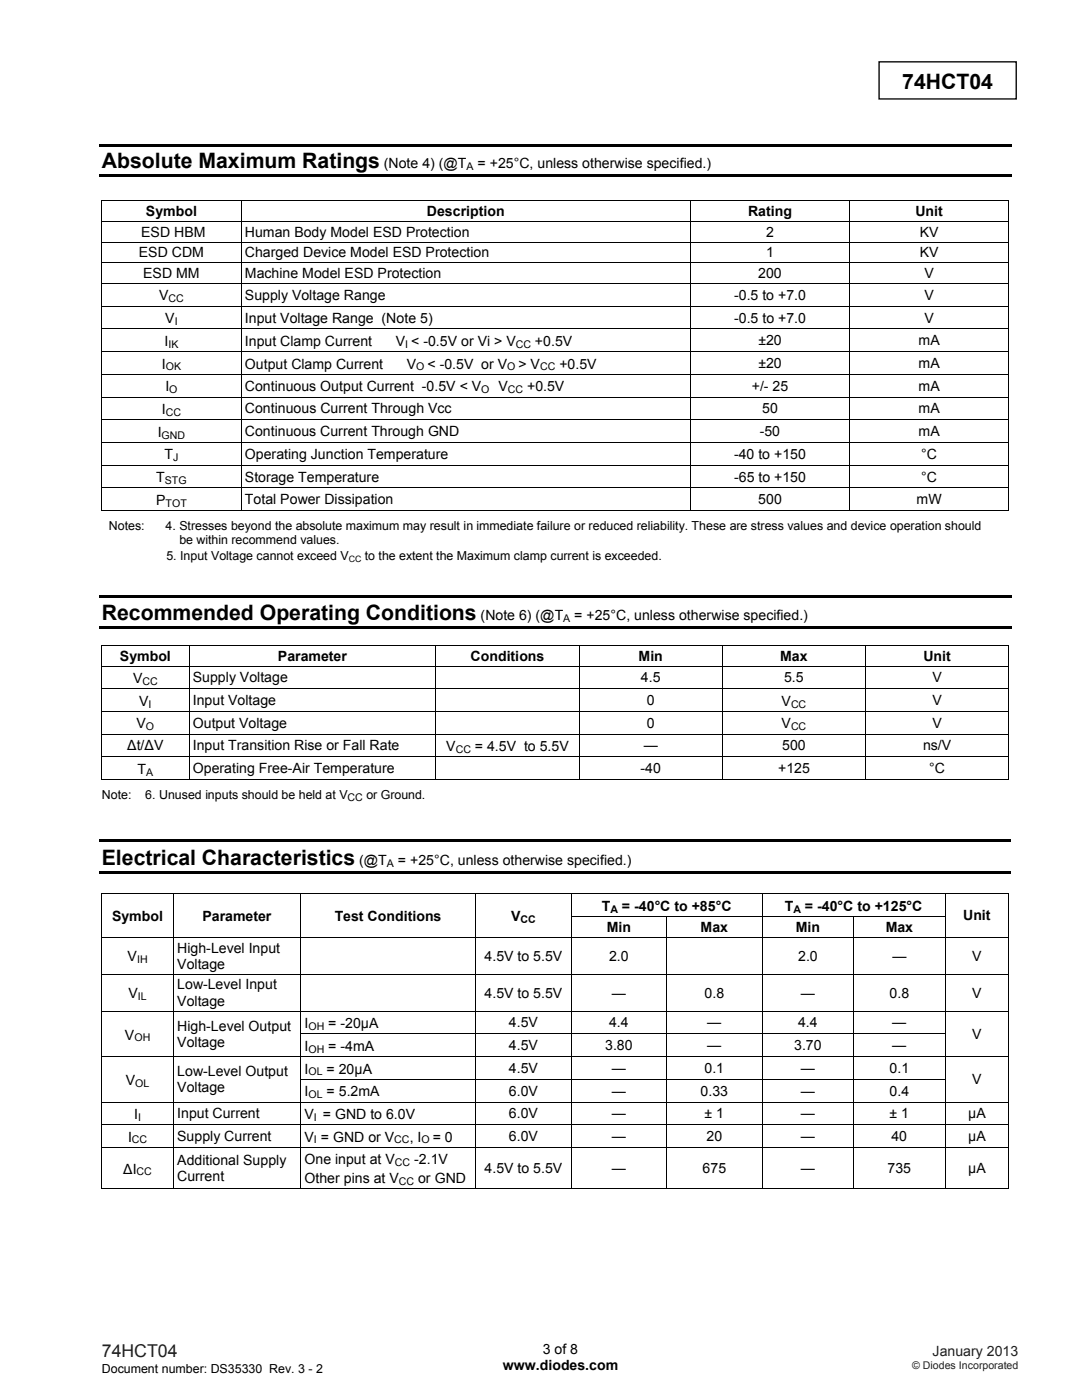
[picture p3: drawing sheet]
<svg xmlns="http://www.w3.org/2000/svg" width="216mm" height="279mm" viewBox="0 0 216 279" stroke-linecap="round" stroke-linejoin="round" font-family="sans-serif">
<defs><g id="words">
<g font-size="4.2">
<text x="180" y="17.7">74HCT04</text>
<text x="20.3" y="33.6">Absolute Maximum Ratings</text>
<text x="20.3" y="123.7">Recommended Operating Conditions</text>
<text x="20.3" y="172.6">Electrical Characteristics</text>
</g>
<text font-size="3.5" fill="#231f20" x="20.3" y="270.9">74HCT04</text>
<g font-size="2.8">
<text x="76.6" y="33.6">(Note 4) (@T</text>
<text x="95.3" y="33.6">= +25°C, unless otherwise specified.)</text>
<text x="28.2" y="47.2">ESD HBM</text>
<text x="29.1" y="43.1">Symbol</text>
<text x="48.9" y="47.2">Human Body Model ESD Protection</text>
<text x="85.2" y="43.1">Description</text>
<text x="149.3" y="43.1">Rating</text>
<text x="152.9" y="47.2">2</text>
<text x="182.7" y="43.1">Unit</text>
<text x="183.5" y="47.2">KV</text>
<text x="27.7" y="51.4">ESD CDM</text>
<text x="48.9" y="51.4">Charged Device Model ESD Protection</text>
<text x="152.9" y="51.4">1</text>
<text x="183.5" y="51.4">KV</text>
<text x="28.6" y="55.5">ESD MM</text>
<text x="31.7" y="60">V</text>
<text x="48.9" y="55.5">Machine Model ESD Protection</text>
<text x="48.9" y="59.8">Supply Voltage Range</text>
<text x="146.5" y="59.8">-0.5 to +7.0</text>
<text x="151.3" y="55.5">200</text>
<text x="184.5" y="55.5">V</text>
<text x="184.5" y="59.8">V</text>
<text x="33" y="64.5">V</text>
<text x="48.9" y="64.4">Input Voltage Range (Note 5)</text>
<text x="146.5" y="64.4">-0.5 to +7.0</text>
<text x="184.5" y="64.4">V</text>
<text x="32.8" y="69">I</text>
<text x="48.9" y="69">Input Clamp Current</text>
<text x="79" y="69">V &lt; -0.5V or Vi &gt; V</text>
<text x="106.7" y="69">+0.5V</text>
<text x="151.3" y="68.9">±20</text>
<text x="183.3" y="68.9">mA</text>
<text x="32.3" y="73.6">I</text>
<text x="48.9" y="73.6">Output Clamp Current</text>
<text x="81.2" y="73.6">V</text>
<text x="85.3" y="73.6">&lt; -0.5V or V</text>
<text x="103.4" y="73.6">&gt; V</text>
<text x="111.6" y="73.6">+0.5V</text>
<text x="150" y="78">+/- 25</text>
<text x="151.3" y="73.4">±20</text>
<text x="183.3" y="78">mA</text>
<text x="183.3" y="73.4">mA</text>
<text x="32.3" y="82.6">I</text>
<text x="33" y="78.1">I</text>
<text x="48.9" y="82.5">Continuous Current Through Vcc</text>
<text x="48.9" y="78.1">Continuous Output Current -0.5V &lt; V</text>
<text x="99.5" y="78.1">V</text>
<text x="105.2" y="78.1">+0.5V</text>
<text x="152.1" y="82.5">50</text>
<text x="183.3" y="82.5">mA</text>
<text x="31.5" y="87.2">I</text>
<text x="48.9" y="87">Continuous Current Through GND</text>
<text x="151.6" y="87">-50</text>
<text x="183.3" y="87">mA</text>
<text x="32.8" y="91.7">T</text>
<text x="48.9" y="91.6">Operating Junction Temperature</text>
<text x="146.5" y="91.6">-40 to +150</text>
<text x="183.8" y="91.6">°C</text>
<text x="31.2" y="100.8">P</text>
<text x="31.2" y="96.2">T</text>
<text x="48.9" y="96.1">Storage Temperature</text>
<text x="48.9" y="100.6">Total Power Dissipation</text>
<text x="146.5" y="96.1">-65 to +150</text>
<text x="151.3" y="100.6">500</text>
<text x="182.9" y="100.6">mW</text>
<text x="183.8" y="96.1">°C</text>
<text x="95.9" y="123.7">(Note 6) (@T</text>
<text x="114.6" y="123.7">= +25°C, unless otherwise specified.)</text>
<text x="23.9" y="131.8">Symbol</text>
<text x="55.5" y="131.8">Parameter</text>
<text x="93.9" y="131.8">Conditions</text>
<text x="127.4" y="131.8">Min</text>
<text x="155.7" y="131.8">Max</text>
<text x="184.2" y="131.8">Unit</text>
<text x="26.5" y="136.3">V</text>
<text x="38.5" y="136.2">Supply Voltage</text>
<text x="127.9" y="136.2">4.5</text>
<text x="156.5" y="136.2">5.5</text>
<text x="186.1" y="136.2">V</text>
<text x="27.8" y="140.8">V</text>
<text x="38.5" y="140.7">Input Voltage</text>
<text x="129.1" y="140.7">0</text>
<text x="156" y="140.8">V</text>
<text x="186.1" y="140.7">V</text>
<text x="25.4" y="149.8">Δt/ΔV</text>
<text x="27.2" y="145.4">V</text>
<text x="38.5" y="149.8">Input Transition Rise or Fall Rate</text>
<text x="38.5" y="145.2">Output Voltage</text>
<text x="89" y="149.9">V</text>
<text x="94.8" y="149.9">= 4.5V to 5.5V</text>
<text x="128.4" y="149.8">—</text>
<text x="129.1" y="145.2">0</text>
<text x="156" y="145.4">V</text>
<text x="156.1" y="149.8">500</text>
<text x="184.2" y="149.8">ns/V</text>
<text x="186.1" y="145.2">V</text>
<text x="27.5" y="154.4">T</text>
<text x="38.5" y="154.3">Operating Free-Air Temperature</text>
<text x="127.8" y="154.3">-40</text>
<text x="155.3" y="154.3">+125</text>
<text x="185.4" y="154.3">°C</text>
<text x="71.7" y="172.6">(@T</text>
<text x="79.4" y="172.6">= +25°C, unless otherwise specified.)</text>
<text x="22.4" y="183.7">Symbol</text>
<text x="40.4" y="183.7">Parameter</text>
<text x="66.8" y="183.7">Test Conditions</text>
<text x="102" y="183.8">V</text>
<text x="120.1" y="181.8">T</text>
<text x="121.1" y="186">Min</text>
<text x="124.1" y="181.8">= -40°C to +85°C</text>
<text x="139.8" y="186">Max</text>
<text x="156.6" y="181.8">T</text>
<text x="158.8" y="186">Min</text>
<text x="160.6" y="181.8">= -40°C to +125°C</text>
<text x="176.7" y="186">Max</text>
<text x="192.2" y="183.7">Unit</text>
<text x="25.5" y="191.9">V</text>
<text x="35.4" y="190.1">High-Level Input</text>
<text x="96.7" y="191.7">4.5V to 5.5V</text>
<text x="121.5" y="191.7">2.0</text>
<text x="159.3" y="191.7">2.0</text>
<text x="178.1" y="191.7">—</text>
<text x="194" y="191.7">V</text>
<text x="35.4" y="193.3">Voltage</text>
<text x="35.4" y="197.5">Low-Level Input</text>
<text x="25.6" y="199.2">V</text>
<text x="35.4" y="200.7">Voltage</text>
<text x="96.7" y="199.1">4.5V to 5.5V</text>
<text x="122.1" y="199.1">—</text>
<text x="140.6" y="199.1">0.8</text>
<text x="159.8" y="199.1">—</text>
<text x="177.5" y="199.1">0.8</text>
<text x="194" y="199.1">V</text>
<text x="24.9" y="207.5">V</text>
<text x="35.4" y="205.7">High-Level Output</text>
<text x="35.4" y="208.9">Voltage</text>
<text x="60.8" y="209.7">I</text>
<text x="60.8" y="205.2">I</text>
<text x="65.5" y="205.2">= -20μA</text>
<text x="65.5" y="209.7">= -4mA</text>
<text x="101.6" y="205">4.5V</text>
<text x="101.6" y="209.6">4.5V</text>
<text x="120.8" y="209.6">3.80</text>
<text x="121.5" y="205">4.4</text>
<text x="141.1" y="209.6">—</text>
<text x="141.1" y="205">—</text>
<text x="158.5" y="209.6">3.70</text>
<text x="159.3" y="205">4.4</text>
<text x="178.1" y="209.6">—</text>
<text x="178.1" y="205">—</text>
<text x="194" y="207.3">V</text>
<text x="35.4" y="214.8">Low-Level Output</text>
<text x="60.8" y="214.2">I</text>
<text x="65.2" y="214.2">= 20μA</text>
<text x="101.6" y="214.1">4.5V</text>
<text x="122.1" y="214.1">—</text>
<text x="140.6" y="214.1">0.1</text>
<text x="159.8" y="214.1">—</text>
<text x="177.5" y="214.1">0.1</text>
<text x="25.1" y="216.5">V</text>
<text x="35.4" y="218">Voltage</text>
<text x="60.8" y="218.8">I</text>
<text x="65.2" y="218.8">= 5.2mA</text>
<text x="101.6" y="218.7">6.0V</text>
<text x="122.1" y="218.7">—</text>
<text x="139.8" y="218.7">0.33</text>
<text x="159.8" y="218.7">—</text>
<text x="177.5" y="218.7">0.4</text>
<text x="194" y="216.4">V</text>
<text x="25.5" y="227.8">I</text>
<text x="26.8" y="223.3">I</text>
<text x="35.4" y="227.7">Supply Current</text>
<text x="35.4" y="223.2">Input Current</text>
<text x="60.8" y="227.8">V = GND or V</text>
<text x="60.8" y="223.3">V = GND to 6.0V</text>
<text x="81.7" y="227.8">, I</text>
<text x="86.3" y="227.8">= 0</text>
<text x="101.6" y="227.7">6.0V</text>
<text x="101.6" y="223.2">6.0V</text>
<text x="122.1" y="223.2">—</text>
<text x="122.1" y="227.7">—</text>
<text x="140.6" y="223.2">± 1</text>
<text x="141" y="227.7">20</text>
<text x="159.8" y="227.7">—</text>
<text x="159.8" y="223.2">—</text>
<text x="177.5" y="223.2">± 1</text>
<text x="177.9" y="227.7">40</text>
<text x="193.2" y="227.7">μA</text>
<text x="193.2" y="223.2">μA</text>
<text x="35.4" y="232.5">Additional Supply</text>
<text x="60.8" y="232.4">One input at V</text>
<text x="82.7" y="232.4">-2.1V</text>
<text x="24.6" y="234.2">ΔI</text>
<text x="35.4" y="235.7">Current</text>
<text x="60.8" y="236.1">Other pins at V</text>
<text x="83.4" y="236.1">or GND</text>
<text x="96.7" y="234.1">4.5V to 5.5V</text>
<text x="122.1" y="234.1">—</text>
<text x="140.2" y="234.1">675</text>
<text x="159.8" y="234.1">—</text>
<text x="177.1" y="234.1">735</text>
<text x="193.2" y="234.1">μA</text>
<text x="100.3" y="273.5">www.diodes.com</text>
<text x="108.3" y="270.2">3 of 8</text>
</g>
<text font-size="2.8" fill="#231f20" x="186.1" y="270.6">January 2013</text>
<g font-size="2.5">
<text x="21.7" y="105.7">Notes:</text>
<text x="33" y="105.7">4. Stresses beyond the absolute maximum may result in immediate failure or reduced reliability. These are stress values and device operation should</text>
<text x="33.2" y="111.7">5. Input Voltage cannot exceed V</text>
<text x="35.8" y="108.6">be within recommend values.</text>
<text x="72.8" y="111.7">to the extent the Maximum clamp current is exceeded.</text>
<text x="20.3" y="159.5">Note:</text>
<text x="29" y="159.5">6. Unused inputs should be held at V</text>
<text x="73.1" y="159.5">or Ground.</text>
<text x="20.3" y="274">Document number: DS35330 Rev. 3 - 2</text>
</g>
<g font-size="2.1">
<text x="93.1" y="33.9">A</text>
<text x="33.6" y="60.3">CC</text>
<text x="34.9" y="64.9">I</text>
<text x="33.6" y="69.4">IK</text>
<text x="80.9" y="69.4">I</text>
<text x="102.9" y="69.4">CC</text>
<text x="33.1" y="73.9">OK</text>
<text x="83.1" y="73.9">O</text>
<text x="101.2" y="73.9">O</text>
<text x="107.8" y="73.9">CC</text>
<text x="33.1" y="83">CC</text>
<text x="33.8" y="78.5">O</text>
<text x="96" y="78.5">O</text>
<text x="101.3" y="78.5">CC</text>
<text x="32.3" y="87.5">GND</text>
<text x="34.5" y="92.1">J</text>
<text x="32.9" y="96.6">STG</text>
<text x="33" y="101.1">TOT</text>
<text x="112.4" y="124.1">A</text>
<text x="28.4" y="136.7">CC</text>
<text x="29.7" y="141.2">I</text>
<text x="157.8" y="141.2">CC</text>
<text x="29.1" y="145.7">O</text>
<text x="157.8" y="145.7">CC</text>
<text x="29.2" y="154.8">A</text>
<text x="90.9" y="150.3">CC</text>
<text x="69.4" y="159.8">CC</text>
<text x="77.2" y="172.9">A</text>
<text x="103.9" y="184.2">CC</text>
<text x="121.8" y="182.1">A</text>
<text x="158.3" y="182.1">A</text>
<text x="27.3" y="192.2">IH</text>
<text x="27.5" y="199.6">IL</text>
<text x="26.8" y="207.8">OH</text>
<text x="61.6" y="205.5">OH</text>
<text x="61.6" y="210.1">OH</text>
<text x="61.6" y="214.6">OL</text>
<text x="27" y="216.9">OL</text>
<text x="61.6" y="219.1">OL</text>
<text x="27.6" y="223.7">I</text>
<text x="62.7" y="223.7">I</text>
<text x="26.3" y="228.2">CC</text>
<text x="62.7" y="228.2">I</text>
<text x="78.7" y="228.2">CC</text>
<text x="78.8" y="232.7">CC</text>
<text x="84.1" y="228.2">O</text>
<text x="27.3" y="234.6">CC</text>
<text x="79.6" y="236.4">CC</text>
</g>
<text font-size="2.1" fill="#231f20" x="182" y="273.2">© Diodes Incorporated</text>
<text font-size="1.8" x="69.6" y="112.1">CC</text>
</g></defs>
<path d="M175.4 12.3h27.4v7.4h-27.4z" fill="none" stroke="#000" stroke-width=".26"/>
<g fill="#000">
<path d="M19.8 28.7h182v.6h-182zM19.8 34.8h182v.5h-182zM20.2 40h.2v.2h-.2zM201.2 40h.2v.2h-.2zM19.8 118.9h182v.5h-182zM201.2 101.9h.2v.1h-.2zM19.8 124.9h182v.6h-182zM20.2 128.7h.2v.2h-.2zM201.2 128.7h.2v.2h-.2zM201.2 155.5h.2v.2h-.2zM19.8 167.4h181.9v.5h-181.9zM19.8 173.8h181.9v.6h-181.9z"/>
<path d="M20.2 178.3h.2v.2h-.2zM201.2 178.3h.2v.2h-.2zM20.2 182.9h.2v.1h-.2zM34.5 182.9h.2v.1h-.2zM59.9 182.9h.2v.1h-.2zM94.8 182.9h.2v.1h-.2zM201.2 182.9h.2v.1h-.2zM20.2 206.2h.2v.2h-.2zM20.2 215.3h.2v.2h-.2zM34.5 206.2h.2v.2h-.2zM34.5 215.3h.2v.2h-.2zM201.2 206.2h.2v.2h-.2z"/>
<path d="M201.2 215.3h.2v.2h-.2zM201.2 237.1h.2v.2h-.2z"/>
</g>
<g fill="none" stroke="#000" stroke-width=".2">
<path d="M20.2 40.1h181.2M20.2 44.2h181.2M20.2 48.3h181.2M20.2 52.5h181.2M20.2 56.6h181.2M20.3 40.2v3.9M20.3 44.3v4M20.3 48.4v4M20.3 52.6v3.9M20.3 56.7v4.3M48.1 40.2v3.9M48.1 44.3v4"/>
<path d="M48.1 48.4v4M48.1 52.6v3.9M48.1 56.7v4.3M137.8 40.2v3.9M137.8 44.3v4M137.8 48.4v4M137.8 52.6v3.9M137.8 56.7v4.3M169.5 40.2v3.9M169.5 44.3v4M169.5 48.4v4M169.5 52.6v3.9"/>
<path d="M169.5 56.7v4.3M201.3 40.2v3.9M201.3 44.3v4M201.3 48.4v4M201.3 52.6v3.9M201.3 56.7v4.3M20.2 61.1h181.2M20.2 65.7h181.2M20.2 70.2h181.2M20.2 74.7h181.2M20.2 79.3h181.2M20.3 61.2v4.4"/>
<path d="M20.3 65.7v4.4M20.3 70.3v4.3M20.3 74.8v4.4M20.3 79.4v4.3M48.1 61.2v4.4M48.1 65.7v4.4M48.1 70.3v4.3M48.1 74.8v4.4M48.1 79.4v4.3M137.8 61.2v4.4M137.8 65.7v4.4M137.8 70.3v4.3"/>
<path d="M137.8 74.8v4.4M137.8 79.4v4.3M169.5 61.2v4.4M169.5 65.7v4.4M169.5 70.3v4.3M169.5 74.8v4.4M169.5 79.4v4.3M201.3 61.2v4.4M201.3 65.7v4.4M201.3 70.3v4.3M201.3 74.8v4.4M201.3 79.4v4.3"/>
<path d="M20.2 83.8h181.2M20.2 88.3h181.2M20.2 92.9h181.2M20.2 97.4h181.2M20.3 83.9v4.3M20.3 88.4v4.4M20.3 92.9v4.4M20.3 97.5v4.5M48.1 83.9v4.3M48.1 88.4v4.4M48.1 92.9v4.4M48.1 97.5v4.5"/>
<path d="M137.8 83.9v4.3M137.8 88.4v4.4M137.8 92.9v4.4M137.8 97.5v4.5M169.5 83.9v4.3M169.5 88.4v4.4M169.5 92.9v4.4M169.5 97.5v4.5M201.3 83.9v4.3M201.3 88.4v4.4M201.3 92.9v4.4M201.3 97.5v4.5"/>
<path d="M20.2 101.9h27.8M48.2 101.9h89.5M137.9 101.9h31.6M169.6 101.9h31.6M20.2 128.8h181.2M20.2 132.9h181.2M20.2 137.5h181.2M20.3 128.9v3.9M20.3 133v4.4M20.3 137.5v4.4M37.7 128.9v3.9M37.7 133v4.4"/>
<path d="M37.7 137.5v4.4M87 128.9v3.9M87 133v4.4M87 137.5v4.4M115.6 128.9v3.9M115.6 133v4.4M115.6 137.5v4.4M144.1 128.9v3.9M144.1 133v4.4M144.1 137.5v4.4M172.7 128.9v3.9M172.7 133v4.4"/>
<path d="M172.7 137.5v4.4M201.3 128.9v3.9M201.3 133v4.4M201.3 137.5v4.4M20.2 142h181.2M20.2 146.5h181.2M20.2 151.1h181.2M20.2 155.6h17.4M20.3 142.1v4.4M20.3 146.6v4.4M20.3 151.2v4.5M37.7 142.1v4.4"/>
<path d="M37.7 146.6v4.4M37.7 151.2v4.5M37.8 155.6h49.1M87 142.1v4.4M87 146.6v4.4M87 151.2v4.5M87.1 155.6h28.4M115.6 142.1v4.4M115.6 146.6v4.4M115.6 151.2v4.5M115.7 155.6h28.4M144.1 142.1v4.4"/>
<path d="M144.1 146.6v4.4M144.1 151.2v4.5M144.2 155.6h28.4M172.7 142.1v4.4M172.7 146.6v4.4M172.7 151.2v4.5M172.8 155.6h28.4M201.3 142.1v4.4M201.3 146.6v4.4M201.3 151.2v4.5M20.2 178.4h181.2M20.3 178.5v4.4"/>
<path d="M34.6 178.5v4.4M60 178.5v4.4M94.9 178.5v4.4M114 178.5v4.4M152.1 178.5v4.4M188.6 178.5v4.4M201.3 178.5v4.4M20.2 187.1h181.2M20.2 194.4h181.2M20.3 183v4M20.3 187.2v7.2M20.3 194.5v7.2"/>
<path d="M34.6 183v4M34.6 187.2v7.2M34.6 194.5v7.2M60 183v4M60 187.2v7.2M60 194.5v7.2M94.9 183v4M94.9 187.2v7.2M94.9 194.5v7.2M113.9 182.9h74.8M114 183v4M114 187.2v7.2"/>
<path d="M114 194.5v7.2M133 183v4M133 187.2v7.2M133 194.5v7.2M152.1 183v4M152.1 187.2v7.2M152.1 194.5v7.2M170.3 183v4M170.3 187.2v7.2M170.3 194.5v7.2M188.6 183v4M188.6 187.2v7.2"/>
<path d="M188.6 194.5v7.2M201.3 183v4M201.3 187.2v7.2M201.3 194.5v7.2M20.2 201.8h181.2M20.2 210.9h181.2M20.2 219.9h181.2M20.3 201.9v4.3M20.3 206.4v4.4M20.3 211v4.3M20.3 215.5v4.4M34.6 201.9v4.3"/>
<path d="M34.6 206.4v4.4M34.6 211v4.3M34.6 215.5v4.4M59.9 206.3h128.8M59.9 215.4h128.8M60 201.9v4.3M60 206.4v4.4M60 211v4.3M60 215.5v4.4M94.9 201.9v4.3M94.9 206.4v4.4M94.9 211v4.3"/>
<path d="M94.9 215.5v4.4M114 201.9v4.3M114 206.4v4.4M114 211v4.3M114 215.5v4.4M133 201.9v4.3M133 206.4v4.4M133 211v4.3M133 215.5v4.4M152.1 201.9v4.3M152.1 206.4v4.4M152.1 211v4.3"/>
<path d="M152.1 215.5v4.4M170.3 201.9v4.3M170.3 206.4v4.4M170.3 211v4.3M170.3 215.5v4.4M188.6 201.9v4.3M188.6 206.4v4.4M188.6 211v4.3M188.6 215.5v4.4M201.3 201.9v4.3M201.3 206.4v4.4M201.3 211v4.3"/>
<path d="M201.3 215.5v4.4M20.2 224.5h181.2M20.2 229h181.2M20.2 237.2h14.3M20.3 220v4.4M20.3 224.6v4.3M20.3 229.1v8.2M34.6 220v4.4M34.6 224.6v4.3M34.6 229.1v8.2M34.7 237.2h25.2M60 220v4.4"/>
<path d="M60 224.6v4.3M60 229.1v8.2M60.1 237.2h34.7M94.9 220v4.4M94.9 224.6v4.3M94.9 229.1v8.2M95 237.2h18.9M114 220v4.4M114 224.6v4.3M114 229.1v8.2M114.1 237.2h18.8M133 220v4.4"/>
<path d="M133 224.6v4.3M133 229.1v8.2M133.1 237.2h18.9M152.1 220v4.4M152.1 224.6v4.3M152.1 229.1v8.2M152.2 237.2h18.1M170.3 220v4.4M170.3 224.6v4.3M170.3 229.1v8.2M170.4 237.2h18.1M188.6 220v4.4"/>
<path d="M188.6 224.6v4.3M188.6 229.1v8.2M188.7 237.2h12.5M201.3 220v4.4M201.3 224.6v4.3M201.3 229.1v8.2"/>
</g>
<use href="#words"/>
</svg>
